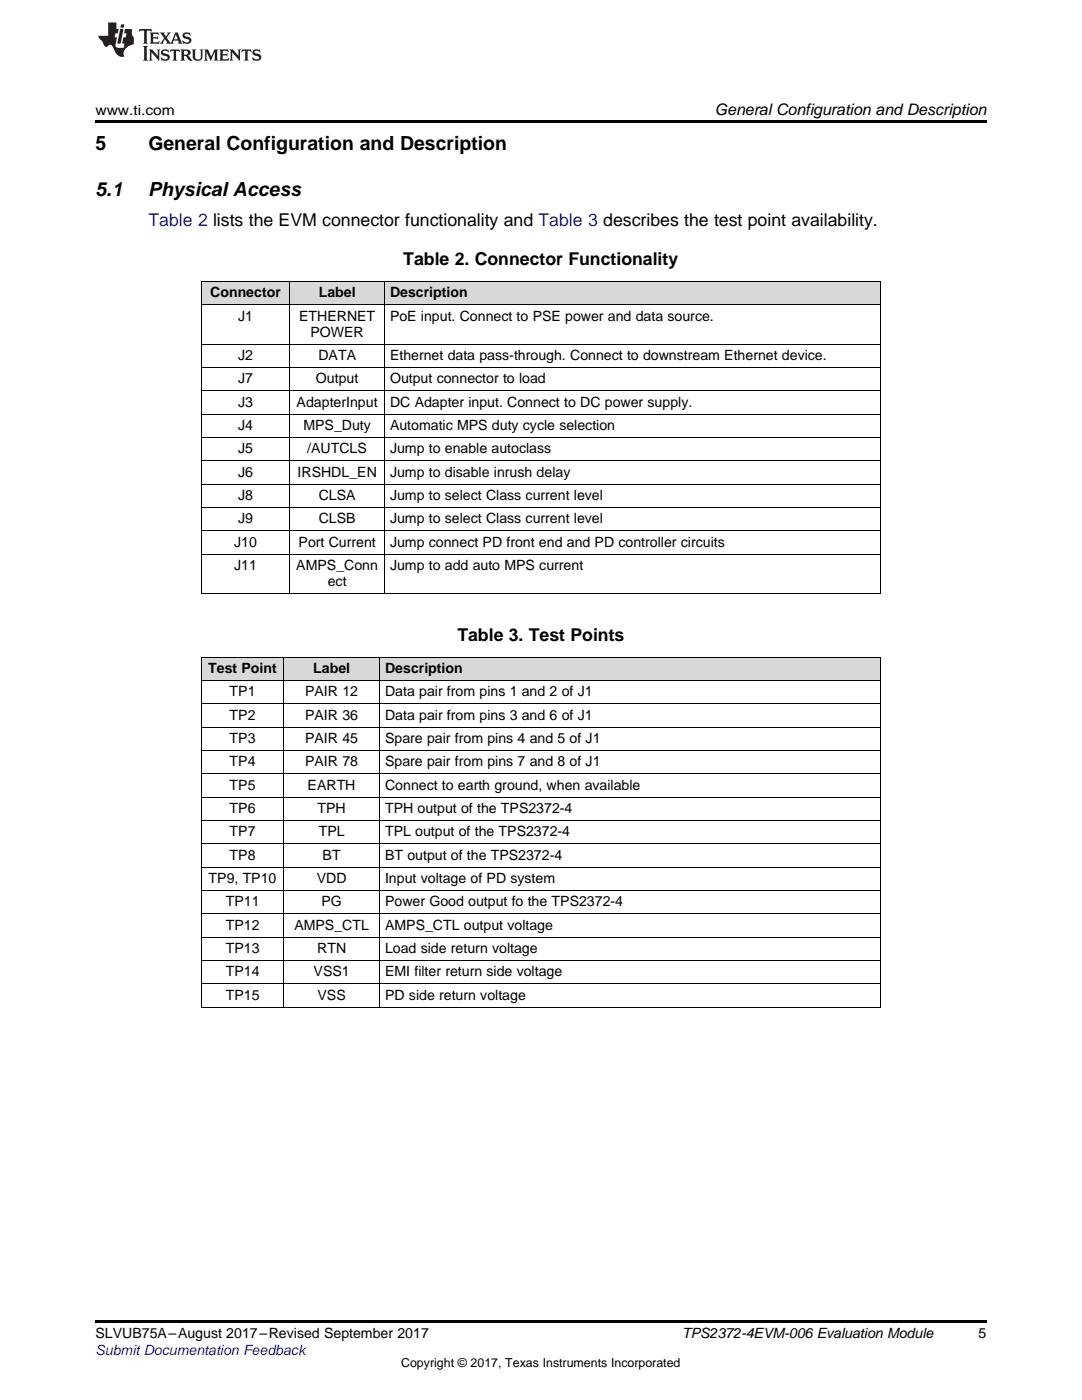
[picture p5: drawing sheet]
<svg xmlns="http://www.w3.org/2000/svg" width="216mm" height="279mm" viewBox="0 0 216 279" stroke-linecap="round" stroke-linejoin="round" font-family="sans-serif">
<defs><g id="words">
<g font-size="3.9">
<text x="19" y="30">5</text>
<text x="29.6" y="30">General Configuration and Description</text>
<text x="19" y="39.2">5.1</text>
<text x="29.6" y="39.2">Physical Access</text>
</g>
<text font-size="3.5" fill="#00f" x="29.6" y="45.2">Table 2 lists the EVM connector functionality and Table 3 describes the test point availability.</text>
<g font-size="3.5">
<text x="80.5" y="52.9">Table 2. Connector Functionality</text>
<text x="91.3" y="127.9">Table 3. Test Points</text>
</g>
<text font-size="3.2" x="142.6" y="23">General Configuration and Description</text>
<g font-size="2.8">
<text x="19" y="23">www.ti.com</text>
<text x="41.9" y="59.3">Connector</text>
<text x="63.6" y="59.3">Label</text>
<text x="77.8" y="59.3">Description</text>
<text x="47.5" y="64">J1</text>
<text x="59.7" y="64">ETHERNET</text>
<text x="77.8" y="64">PoE input. Connect to PSE power and data source.</text>
<text x="47.5" y="71.8">J2</text>
<text x="61.9" y="67.2">POWER</text>
<text x="63.5" y="71.8">DATA</text>
<text x="77.8" y="71.8">Ethernet data pass-through. Connect to downstream Ethernet device.</text>
<text x="47.5" y="76.5">J7</text>
<text x="63" y="76.5">Output</text>
<text x="77.8" y="76.5">Output connector to load</text>
<text x="47.5" y="81.1">J3</text>
<text x="59.2" y="81.1">AdapterInput</text>
<text x="77.8" y="81.1">DC Adapter input. Connect to DC power supply.</text>
<text x="47.5" y="85.8">J4</text>
<text x="60.5" y="85.8">MPS_Duty</text>
<text x="77.8" y="85.8">Automatic MPS duty cycle selection</text>
<text x="47.5" y="90.5">J5</text>
<text x="47.5" y="95.1">J6</text>
<text x="59.4" y="95.1">IRSHDL_EN</text>
<text x="61.3" y="90.5">/AUTCLS</text>
<text x="77.8" y="90.5">Jump to enable autoclass</text>
<text x="77.8" y="95.1">Jump to disable inrush delay</text>
<text x="47.5" y="99.8">J8</text>
<text x="63.6" y="99.8">CLSA</text>
<text x="77.8" y="99.8">Jump to select Class current level</text>
<text x="47.5" y="104.4">J9</text>
<text x="63.6" y="104.4">CLSB</text>
<text x="77.8" y="104.4">Jump to select Class current level</text>
<text x="46.7" y="109.1">J10</text>
<text x="46.7" y="113.7">J11</text>
<text x="59.1" y="113.7">AMPS_Conn</text>
<text x="59.6" y="109.1">Port Current</text>
<text x="77.8" y="109.1">Jump connect PD front end and PD controller circuits</text>
<text x="77.8" y="113.7">Jump to add auto MPS current</text>
<text x="65.4" y="116.9">ect</text>
<text x="41.6" y="134.3">Test Point</text>
<text x="62.5" y="134.3">Label</text>
<text x="76.8" y="134.3">Description</text>
<text x="45.8" y="139">TP1</text>
<text x="45.8" y="143.7">TP2</text>
<text x="60.9" y="139">PAIR 12</text>
<text x="60.9" y="143.7">PAIR 36</text>
<text x="76.8" y="139">Data pair from pins 1 and 2 of J1</text>
<text x="76.8" y="143.7">Data pair from pins 3 and 6 of J1</text>
<text x="45.8" y="148.3">TP3</text>
<text x="60.9" y="148.3">PAIR 45</text>
<text x="76.8" y="148.3">Spare pair from pins 4 and 5 of J1</text>
<text x="45.8" y="153">TP4</text>
<text x="60.9" y="153">PAIR 78</text>
<text x="76.8" y="153">Spare pair from pins 7 and 8 of J1</text>
<text x="45.8" y="157.6">TP5</text>
<text x="61.4" y="157.6">EARTH</text>
<text x="76.8" y="157.6">Connect to earth ground, when available</text>
<text x="45.8" y="162.3">TP6</text>
<text x="45.8" y="166.9">TP7</text>
<text x="63.4" y="162.3">TPH</text>
<text x="63.6" y="166.9">TPL</text>
<text x="76.8" y="162.3">TPH output of the TPS2372-4</text>
<text x="76.8" y="166.9">TPL output of the TPS2372-4</text>
<text x="45.8" y="171.6">TP8</text>
<text x="64.4" y="171.6">BT</text>
<text x="76.8" y="171.6">BT output of the TPS2372-4</text>
<text x="41.6" y="176.2">TP9, TP10</text>
<text x="63.2" y="176.2">VDD</text>
<text x="76.8" y="176.2">Input voltage of PD system</text>
<text x="45" y="180.9">TP11</text>
<text x="45" y="185.6">TP12</text>
<text x="58.7" y="185.6">AMPS_CTL</text>
<text x="64.1" y="180.9">PG</text>
<text x="76.8" y="180.9">Power Good output fo the TPS2372-4</text>
<text x="76.8" y="185.6">AMPS_CTL output voltage</text>
<text x="45" y="190.2">TP13</text>
<text x="63.3" y="190.2">RTN</text>
<text x="76.8" y="190.2">Load side return voltage</text>
<text x="45" y="194.9">TP14</text>
<text x="62.6" y="194.9">VSS1</text>
<text x="76.8" y="194.9">EMI filter return side voltage</text>
<text x="45" y="199.5">TP15</text>
<text x="63.4" y="199.5">VSS</text>
<text x="76.8" y="199.5">PD side return voltage</text>
<text x="19" y="267.1">SLVUB75A–August 2017–Revised September 2017</text>
<text x="136.1" y="267.1">TPS2372-4EVM-006 Evaluation Module</text>
<text x="195.3" y="267">5</text>
</g>
<text font-size="2.8" fill="#00f" x="19" y="270.4">Submit Documentation Feedback</text>
<text font-size="2.5" x="80" y="272.7">Copyright © 2017, Texas Instruments Incorporated</text>
</g></defs>
<g fill="#d8d8d8">
<path d="M40.2 131.2h16.4v4.7h-16.4z"/>
<path d="M56.6 131.2h19.2v4.7h-19.2z"/>
<path d="M75.8 131.2h99.8v4.7h-99.8z"/>
<path d="M40.2 56.2h17.6v4.7h-17.6z"/>
<path d="M57.8 56.2h19v4.7h-19z"/>
<path d="M76.8 56.2h98.9v4.7h-98.9z"/>
</g>
<path d="M19 24h177.8v.6h-177.8zM40.2 118.4l.1 .1zM76.7 118.4l.1 .1zM175.6 118.4l.1 .1zM40.2 201l.1 .1zM75.7 201l.1 .1zM175.5 201l.1 .1zM19 263.5h177.8v.6h-177.8z" fill="#000"/>
<g fill="none" stroke="#000" stroke-width=".2">
<path d="M40.2 56.2h135.4M40.3 56.2v62.3M57.8 56.2v62.3M76.7 56.2v62.3M175.6 56.2v62.3M40.2 78h135.4M40.2 73.3h135.4M40.2 68.7h135.4M40.2 60.8h135.4M40.2 96.6h135.4M40.2 92h135.4M40.2 87.3h135.4"/>
<path d="M40.2 82.6h135.4M40.2 118.4h135.5M40.2 110.6h135.4M40.2 105.9h135.4M40.2 101.3h135.4M40.2 135.8h135.4M40.2 131.2h135.4M40.3 131.2v69.9M56.6 131.2v69.9M75.7 131.2v69.9M175.6 131.2v69.9M40.2 159.1h135.4"/>
<path d="M40.2 154.5h135.4M40.2 149.8h135.4M40.2 145.2h135.4M40.2 140.5h135.4M40.2 177.7h135.4M40.2 173.1h135.4M40.2 168.4h135.4M40.2 163.8h135.4M40.2 196.4h135.4M40.2 191.7h135.4M40.2 187.1h135.4M40.2 182.4h135.4"/>
<path d="M40.2 201h135.4"/>
</g>
<g fill="#231f20">
<path d="M27.8 5.8l-.1 .6 .5-.3h.5l.1 .2v2.1l-.3 .3h1l-.2-.3v-2.1v-.2h.6l.4 .3-.1-.6zM29.9 6.5l.2 .4v1.5l-.2 .3h1.8l.1-.5a1.04 1.04 0 0 1-1.2 .1v-.6h.5l.4 .2v-.7l-.4 .2h-.5v-.6h.8l.3 .2-.1-.5zM31.9 6.5l.9 1.1-1 1.1h.9l-.2-.2 .4-.7 .5 .7-.2 .2h1.5l-.2-.2 .1-.4h.9l.2 .4-.2 .2h.9l-.2-.3-.7-1.9h-.5l-.9 2.1-.8-1.1 .8-1h-.8l.2 .3-.4 .5-.4-.6 .2-.2zM35.1 6.9l.4 .9h-.8zM36.6 6.6a.63 .63 0 0 0-.2 .7 .63 .63 0 0 0 .6 .4l.6 .2 .2 .2a.75 .75 0 0 1-.8 .4 .75 .75 0 0 1-.6-.5l.1 .7 .2-.1a1.11 1.11 0 0 0 1.5-.5 1.13 1.13 0 0 0-1.3-.9v-.3a1.04 1.04 0 0 1 1.1 .2l-.1-.6-.2 .1-.5-.1zM28.5 9.2l.3 .3v2.2l-.3 .4h1l-.2-.4v-2.2l.2-.3zM29.7 9.9l.2 .3v1.5l-.2 .4h.7l-.2-.4v-1.3l1.6 1.7v-1.9l.2-.3h-.7l.2 .3v.9l-1.1-1.2zM32.3 10a.62 .62 0 0 0-.2 .7 .62 .62 0 0 0 .6 .4l.6 .2 .2 .2a.76 .76 0 0 1-.8 .4 .76 .76 0 0 1-.6-.5l.1 .7 .2-.1a1.11 1.11 0 0 0 1.5-.6 1.13 1.13 0 0 0-1.3-.8v-.3a1.04 1.04 0 0 1 1.1 .1l-.1-.5-.2 .1-.5-.2zM34 9.9l-.1 .6a.61 .61 0 0 1 .7-.3l.1 1.5-.3 .4h1l-.3-.4 .1-1.5a.63 .63 0 0 1 .7 .3l-.1-.6zM36 9.9l.2 .3v1.5l-.2 .4h.9l-.2-.2v-.7l.6 .2a.76 .76 0 0 0 1.1 .6l-1-.9a.58 .58 0 0 0 .6-.6 .58 .58 0 0 0-.5-.6zM36.7 10.2l.1-.1a.45 .45 0 0 1 .6 .1 .45 .45 0 0 1 .1 .5l-.8 .2zM38.2 9.9l.2 .2a2.17 2.17 0 0 0 .4 1.9 .99 .99 0 0 0 1.6-.7v-1.1l.2-.3h-.7l.1 .2a1.92 1.92 0 0 1-.1 1.7 .6 .6 0 0 1-1-.5v-1.1l.2-.3zM40.7 9.9l.2 .3v1.5l-.2 .4h.7l-.2-.4v-1.4l.8 1.8 .9-1.8v1.4l-.2 .4h.9l-.3-.4v-1.5l.3-.3h-.8l-.6 1.4-.7-1.4zM43.7 9.9l.3 .3v1.5l-.3 .4h1.9l.1-.6a1.04 1.04 0 0 1-1.3 .2v-.6h.6l.4 .1v-.6l-.4 .2h-.6l.1-.6h.7l.4 .2-.1-.5zM45.8 9.9l.2 .3v1.5l-.2 .4h.8l-.3-.4v-1.3l1.6 1.7v-1.9l.2-.3h-.7l.2 .3v.9l-1.1-1.2zM48.3 9.9l-.1 .6a.61 .61 0 0 1 .7-.3v1.5l-.2 .4h.9l-.2-.4v-1.5a.63 .63 0 0 1 .8 .3l-.1-.6zM50.6 10a.62 .62 0 0 0-.2 .7 .62 .62 0 0 0 .6 .4l.6 .2 .1 .2a.76 .76 0 0 1-.7 .4 .76 .76 0 0 1-.6-.5l.1 .7 .1-.1a1.11 1.11 0 0 0 1.5-.6 1.13 1.13 0 0 0-1.2-.8l-.1-.3a1.04 1.04 0 0 1 1.2 .1l-.2-.5-.1 .1-.5-.2z"/>
<path d="M21.6 4.5v2.6h-2l.1 .4 .8 .9a.91 .91 0 0 0 .9 .9 .56 .56 0 0 1 .5-.4 .56 .56 0 0 1 .5 .3l.4 .8a1.53 1.53 0 0 0 2 1.3 1.54 1.54 0 0 1 1-2.1l.9-.4-.1-1.4a1.52 1.52 0 0 1-.3-1.6h-1.4l-.1 .9h.5l-.2 .8h-.5l-.2 .9v.2l.4 .1-.1 .9a1.93 1.93 0 0 1-1.6-.3l.2-1.8h-.4l.1-.8h.5l.2-.9h-.5v-1.3zM24 5.8l-.6 2.9h.7l.5-2.9zM24.2 4.9l-.2 .6h.7l.1-.6z"/>
</g>
<use href="#words"/>
</svg>
